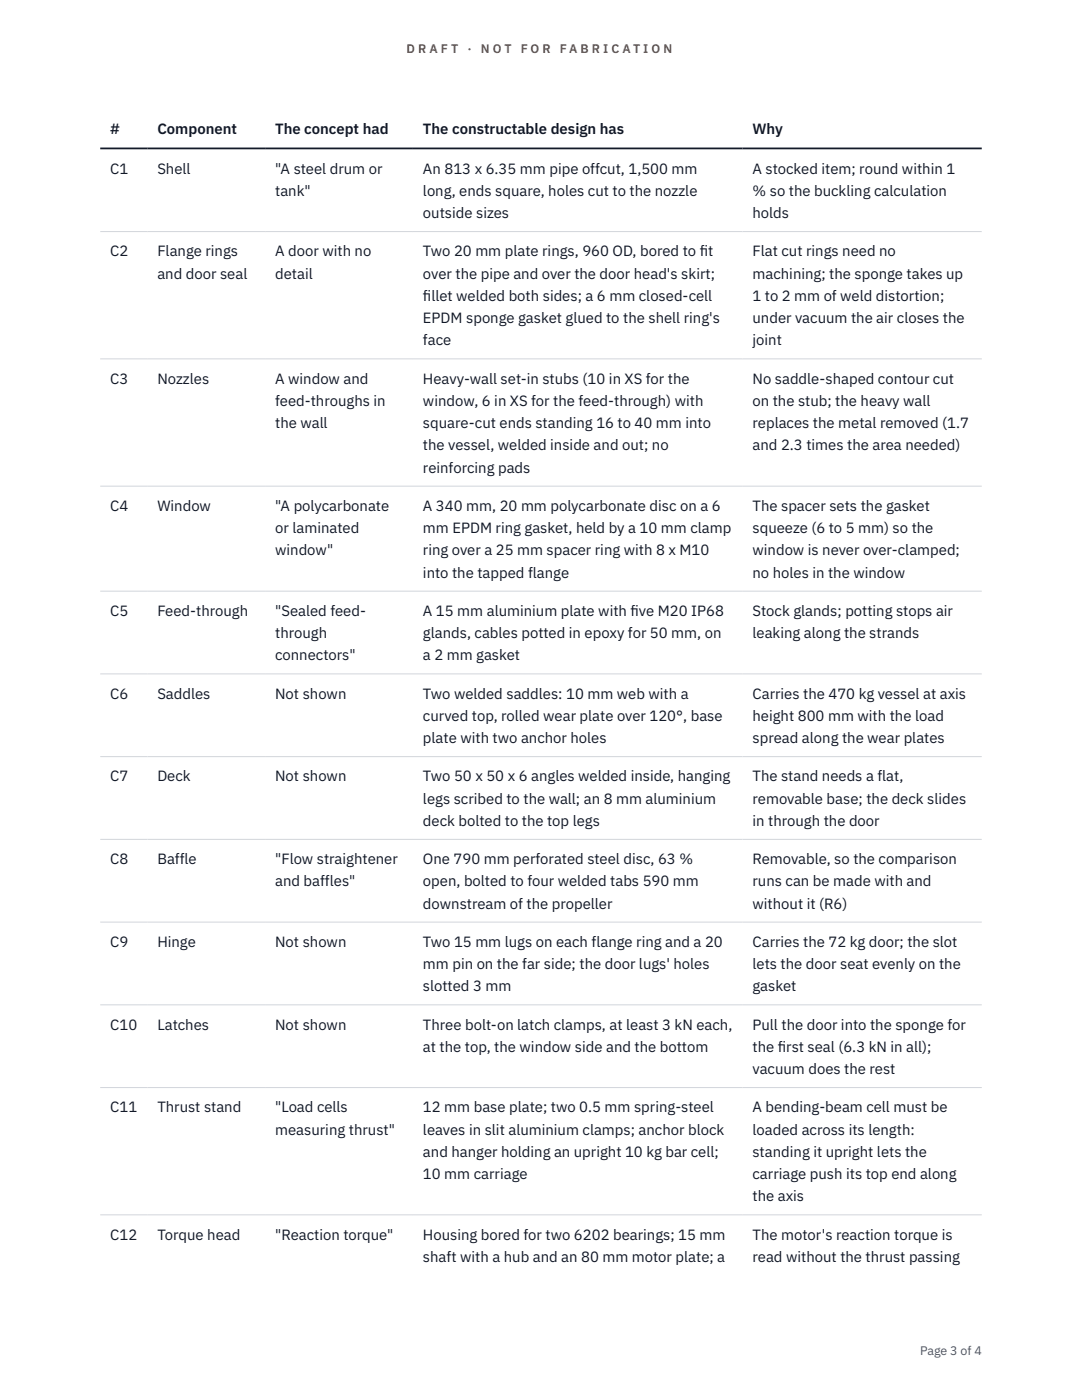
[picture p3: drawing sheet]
<svg xmlns="http://www.w3.org/2000/svg" width="216mm" height="279mm" viewBox="0 0 216 279" stroke-linecap="round" stroke-linejoin="round" font-family="sans-serif">
<defs><g id="words">
<g font-size="3" fill="#111827">
<text x="22" y="26.8">#</text>
<text x="31.4" y="26.8">Component</text>
<text x="54.9" y="26.8">The concept had</text>
<text x="84.4" y="26.8">The constructable design has</text>
<text x="150.2" y="26.8">Why</text>
<text x="22" y="34.6">C1</text>
<text x="31.4" y="34.6">Shell</text>
<text x="54.9" y="34.6">&quot;A steel drum or</text>
<text x="84.4" y="34.6">An 813 x 6.35 mm pipe offcut, 1,500 mm</text>
<text x="150.2" y="34.6">A stocked item; round within 1</text>
<text x="54.9" y="39.1">tank&quot;</text>
<text x="84.4" y="39.1">long, ends square, holes cut to the nozzle</text>
<text x="150.2" y="39.1">% so the buckling calculation</text>
<text x="84.4" y="43.5">outside sizes</text>
<text x="150.2" y="43.5">holds</text>
<text x="22" y="51.1">C2</text>
<text x="31.4" y="51.1">Flange rings</text>
<text x="54.9" y="51.1">A door with no</text>
<text x="84.4" y="51.1">Two 20 mm plate rings, 960 OD, bored to f</text>
<text x="139.6" y="51.1">it</text>
<text x="150.2" y="51.1">Flat cut rings need no</text>
<text x="31.4" y="55.6">and door seal</text>
<text x="54.9" y="55.6">detail</text>
<text x="84.4" y="55.6">over the pipe and over the door head's skirt;</text>
<text x="150.2" y="55.6">machining; the sponge takes up</text>
<text x="84.4" y="60">f</text>
<text x="84.4" y="60">illet welded both sides; a 6 mm closed-cell</text>
<text x="84.4" y="64.5">EPDM sponge gasket glued to the shell ring's</text>
<text x="150.2" y="60">1 to 2 mm of weld distortion;</text>
<text x="150.2" y="64.5">under vacuum the air closes the</text>
<text x="84.4" y="68.9">face</text>
<text x="150.2" y="68.9">joint</text>
<text x="22" y="76.5">C3</text>
<text x="31.4" y="76.5">Nozzles</text>
<text x="54.9" y="76.5">A window and</text>
<text x="84.4" y="76.5">Heavy-wall set-in stubs (10 in XS for the</text>
<text x="150.2" y="76.5">No saddle-shaped contour cut</text>
<text x="54.9" y="81">feed-throughs in</text>
<text x="84.4" y="81">window, 6 in XS for the feed-through) with</text>
<text x="150.2" y="81">on the stub; the heavy wall</text>
<text x="54.9" y="85.4">the wall</text>
<text x="84.4" y="85.4">square-cut ends standing 16 to 40 mm into</text>
<text x="84.4" y="89.9">the vessel, welded inside and out; no</text>
<text x="150.2" y="85.4">replaces the metal removed (1.7</text>
<text x="150.2" y="89.9">and 2.3 times the area needed)</text>
<text x="84.4" y="94.3">reinforcing pads</text>
<text x="22" y="101.9">C4</text>
<text x="31.4" y="101.9">Window</text>
<text x="54.9" y="101.9">&quot;A polycarbonate</text>
<text x="84.4" y="101.9">A 340 mm, 20 mm polycarbonate disc on a 6</text>
<text x="150.2" y="101.9">The spacer sets the gasket</text>
<text x="54.9" y="106.4">or laminated</text>
<text x="84.4" y="106.4">mm EPDM ring gasket, held by a 10 mm clamp</text>
<text x="150.2" y="106.4">squeeze (6 to 5 mm) so the</text>
<text x="54.9" y="110.8">window&quot;</text>
<text x="84.4" y="110.8">ring over a 25 mm spacer ring with 8 x M10</text>
<text x="150.2" y="110.8">window is never over-clamped;</text>
<text x="84.4" y="115.3">into the tapped flange</text>
<text x="150.2" y="115.3">no holes in the window</text>
<text x="22" y="122.9">C5</text>
<text x="31.4" y="122.9">Feed-through</text>
<text x="54.9" y="122.9">&quot;Sealed feed-</text>
<text x="84.4" y="122.9">A 15 mm aluminium plate with f</text>
<text x="125.8" y="122.9">ive M20 IP68</text>
<text x="150.2" y="122.9">Stock glands; potting stops air</text>
<text x="54.9" y="127.3">through</text>
<text x="54.9" y="131.8">connectors&quot;</text>
<text x="84.4" y="127.3">glands, cables potted in epoxy for 50 mm, on</text>
<text x="84.4" y="131.8">a 2 mm gasket</text>
<text x="150.2" y="127.3">leaking along the strands</text>
<text x="22" y="139.4">C6</text>
<text x="31.4" y="139.4">Saddles</text>
<text x="54.9" y="139.4">Not shown</text>
<text x="84.4" y="139.4">Two welded saddles: 10 mm web with a</text>
<text x="84.4" y="143.9">curved top, rolled wear plate over 120°, base</text>
<text x="150.2" y="139.4">Carries the 470 kg vessel at axis</text>
<text x="150.2" y="143.9">height 800 mm with the load</text>
<text x="84.4" y="148.3">plate with two anchor holes</text>
<text x="150.2" y="148.3">spread along the wear plates</text>
<text x="22" y="155.9">C7</text>
<text x="31.4" y="155.9">Deck</text>
<text x="54.9" y="155.9">Not shown</text>
<text x="84.4" y="155.9">Two 50 x 50 x 6 angles welded inside, hanging</text>
<text x="150.2" y="155.9">The stand needs a flat,</text>
<text x="84.4" y="160.4">legs scribed to the wall; an 8 mm aluminium</text>
<text x="150.2" y="160.4">removable base; the deck slides</text>
<text x="84.4" y="164.8">deck bolted to the top legs</text>
<text x="150.2" y="164.8">in through the door</text>
<text x="22" y="172.4">C8</text>
<text x="31.4" y="172.4">Baffle</text>
<text x="54.9" y="172.4">&quot;Flow straightener</text>
<text x="84.4" y="172.4">One 790 mm perforated steel disc, 63 %</text>
<text x="150.2" y="172.4">Removable, so the comparison</text>
<text x="54.9" y="176.9">and baffles&quot;</text>
<text x="84.4" y="176.9">open, bolted to four welded tabs 590 mm</text>
<text x="150.2" y="176.9">runs can be made with and</text>
<text x="84.4" y="181.3">downstream of the propeller</text>
<text x="150.2" y="181.3">without it (R6)</text>
<text x="22" y="188.9">C9</text>
<text x="31.4" y="188.9">Hinge</text>
<text x="54.9" y="188.9">Not shown</text>
<text x="84.4" y="188.9">Two 15 mm lugs on each flange ring and a 20</text>
<text x="150.2" y="188.9">Carries the 72 kg door; the slot</text>
<text x="84.4" y="193.4">mm pin on the far side; the door lugs' holes</text>
<text x="84.4" y="197.8">slotted 3 mm</text>
<text x="150.2" y="193.4">lets the door seat evenly on the</text>
<text x="150.2" y="197.8">gasket</text>
<text x="22" y="205.5">C10</text>
<text x="31.4" y="205.5">Latches</text>
<text x="54.9" y="205.5">Not shown</text>
<text x="84.4" y="205.5">Three bolt-on latch clamps, at least 3 kN each,</text>
<text x="84.4" y="209.9">at the top, the window side and the bottom</text>
<text x="150.2" y="205.5">Pull the door into the sponge for</text>
<text x="150.2" y="209.9">the f</text>
<text x="155.2" y="209.9">irst seal (6.3 kN in all);</text>
<text x="150.2" y="214.3">vacuum does the rest</text>
<text x="22" y="222">C11</text>
<text x="31.4" y="222">Thrust stand</text>
<text x="54.9" y="222">&quot;Load cells</text>
<text x="84.4" y="222">12 mm base plate; two 0.5 mm spring-steel</text>
<text x="150.2" y="222">A bending-beam cell must be</text>
<text x="54.9" y="226.4">measuring thrust&quot;</text>
<text x="84.4" y="226.4">leaves in slit aluminium clamps; anchor block</text>
<text x="150.2" y="226.4">loaded across its length:</text>
<text x="84.4" y="230.9">and hanger holding an upright 10 kg bar cell;</text>
<text x="150.2" y="230.9">standing it upright lets the</text>
<text x="84.4" y="235.3">10 mm carriage</text>
<text x="150.2" y="235.3">carriage push its top end along</text>
<text x="150.2" y="239.8">the axis</text>
<text x="22" y="247.4">C12</text>
<text x="31.4" y="247.4">Torque head</text>
<text x="54.9" y="247.4">&quot;Reaction torque&quot;</text>
<text x="84.4" y="247.4">Housing bored for two 6202 bearings; 15 mm</text>
<text x="84.4" y="251.8">shaft with a hub and an 80 mm motor plate; a</text>
<text x="150.2" y="247.4">The motor's reaction torque is</text>
<text x="150.2" y="251.8">read without the thrust passing</text>
</g>
<g font-size="2.5" fill="#b45309">
<text x="81.1" y="10.5">D R A F T</text>
<text x="93.3" y="10.5">·</text>
<text x="95.9" y="10.5">N O T</text>
<text x="103.9" y="10.5">F O R</text>
<text x="111.7" y="10.5">F A B R I C A T I O N</text>
</g>
<text font-size="2.5" fill="#4b5563" x="183.6" y="270.3">Page 3 of 4</text>
</g></defs>
<path d="M20 46.2h175.9M20 71.6h175.9M20 97h175.9M20 118h175.9M20 134.5h175.9M20 151h175.9M20 167.5h175.9M20 184h175.9M20 200.5h175.9M20 217h175.9M20 242.4h175.9" fill="none" stroke="#d1d5db" stroke-width=".2"/>
<path d="M20 29.6h175.9" fill="none" stroke="#111827" stroke-width=".35"/>
<use href="#words"/>
</svg>
